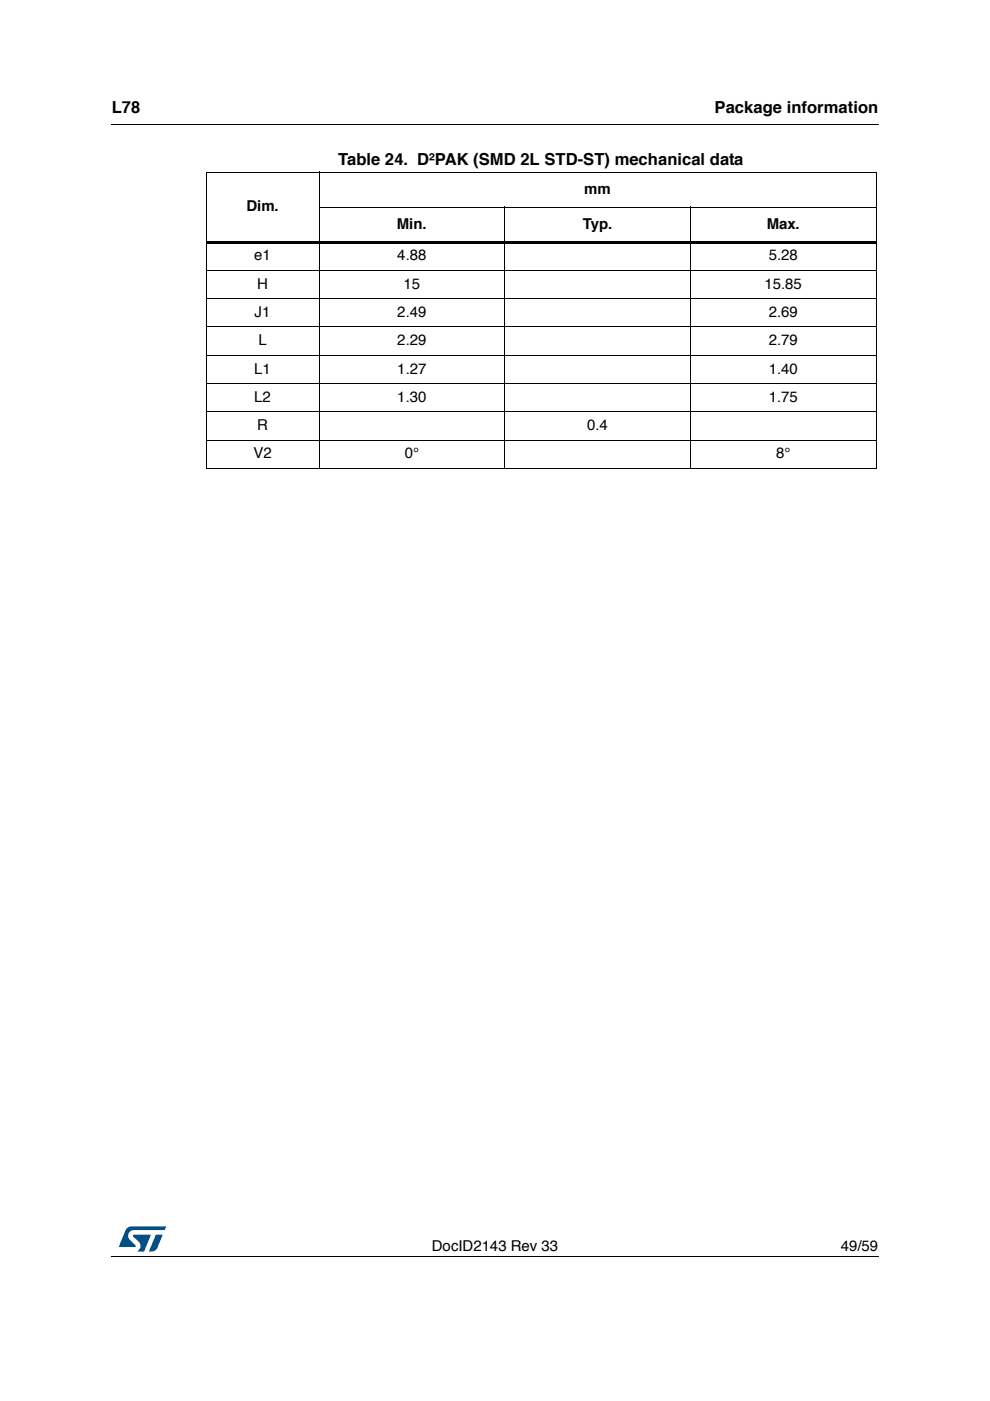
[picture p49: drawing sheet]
<svg xmlns="http://www.w3.org/2000/svg" width="210mm" height="297mm" viewBox="0 0 210 297" stroke-linecap="round" stroke-linejoin="round" font-family="sans-serif">
<defs><g id="words">
<g font-size="3.5">
<text x="23.7" y="23.9">L78</text>
<text x="151.5" y="23.9">Package information</text>
<text x="71.7" y="35">Table 24. D²PAK (SMD 2L STD-ST) mechanical data</text>
</g>
<g font-size="3.2">
<text x="123.9" y="41.1">mm</text>
<text x="52.2" y="44.8">Dim.</text>
<text x="84.2" y="48.5">Min.</text>
<text x="123.6" y="48.5">Typ.</text>
<text x="162.6" y="48.5">Max.</text>
<text x="53.9" y="55.2">e1</text>
<text x="84.2" y="55.2">4.88</text>
<text x="163" y="55.2">5.28</text>
<text x="54.5" y="61.2">H</text>
<text x="85.6" y="61.2">15</text>
<text x="162.1" y="61.2">15.85</text>
<text x="54" y="67.2">J1</text>
<text x="84.2" y="67.2">2.49</text>
<text x="163" y="67.2">2.69</text>
<text x="54.8" y="73.2">L</text>
<text x="84.2" y="73.2">2.29</text>
<text x="163" y="73.2">2.79</text>
<text x="53.9" y="79.2">L1</text>
<text x="84.2" y="79.2">1.27</text>
<text x="163" y="79.2">1.40</text>
<text x="53.9" y="85.2">L2</text>
<text x="84.2" y="85.2">1.30</text>
<text x="163" y="85.2">1.75</text>
<text x="54.5" y="91.2">R</text>
<text x="124.5" y="91.2">0.4</text>
<text x="53.7" y="97.2">V2</text>
<text x="85.8" y="97.2">0°</text>
<text x="164.6" y="97.2">8°</text>
<text x="91.6" y="265.1">DocID2143 Rev 33</text>
<text x="178.3" y="265.1">49/59</text>
</g>
</g></defs>
<path d="M23.6 26.2l.1 .2zM23.6 266.3l.1 .1z" fill="#000"/>
<path d="M23.7 26.3h162.6M23.7 266.4h162.6" fill="none" stroke="#000" stroke-width=".21"/>
<path d="M25.2 260h10v5.3h-10z" fill="#fff"/>
<g fill="#005189">
<path d="M26.8 260.5l1.1-.5 7.3 .1-.3 .7h-6.5a1.31 1.31 0 0 0-1.2 1.1 1.31 1.31 0 0 0 .8 1.4l.7 .7v.3l-3.5 .1z"/>
<path d="M33.1 261.8h1.4l-.7 1.6a2.16 2.16 0 0 1-1.3 1.9l-.9-.1z"/>
<path d="M28.2 261.8l3.8 .1-1.4 3.3-1.6 .1a1.43 1.43 0 0 0 .6-1.7l-1.4-1.4z"/>
</g>
<g fill="none" stroke="#000" stroke-width=".21">
<path d="M43.6 36.5h142.2M43.7 36.6v62.6M67.6 36.4v63M185.8 36.6v62.6M43.6 57.3h142.2M67.6 43.9h118.2M107 43.8v55.6M146.4 43.8v55.6M43.6 63.3h142.2M43.6 69.3h142.2M43.6 75.3h142.2M43.6 81.3h142.2"/>
<path d="M43.6 87.3h142.2M43.6 93.3h142.2M43.6 99.3h142.2"/>
</g>
<path d="M43.6 51.1h142.2v.5h-142.2z" fill="#000"/>
<use href="#words"/>
</svg>
